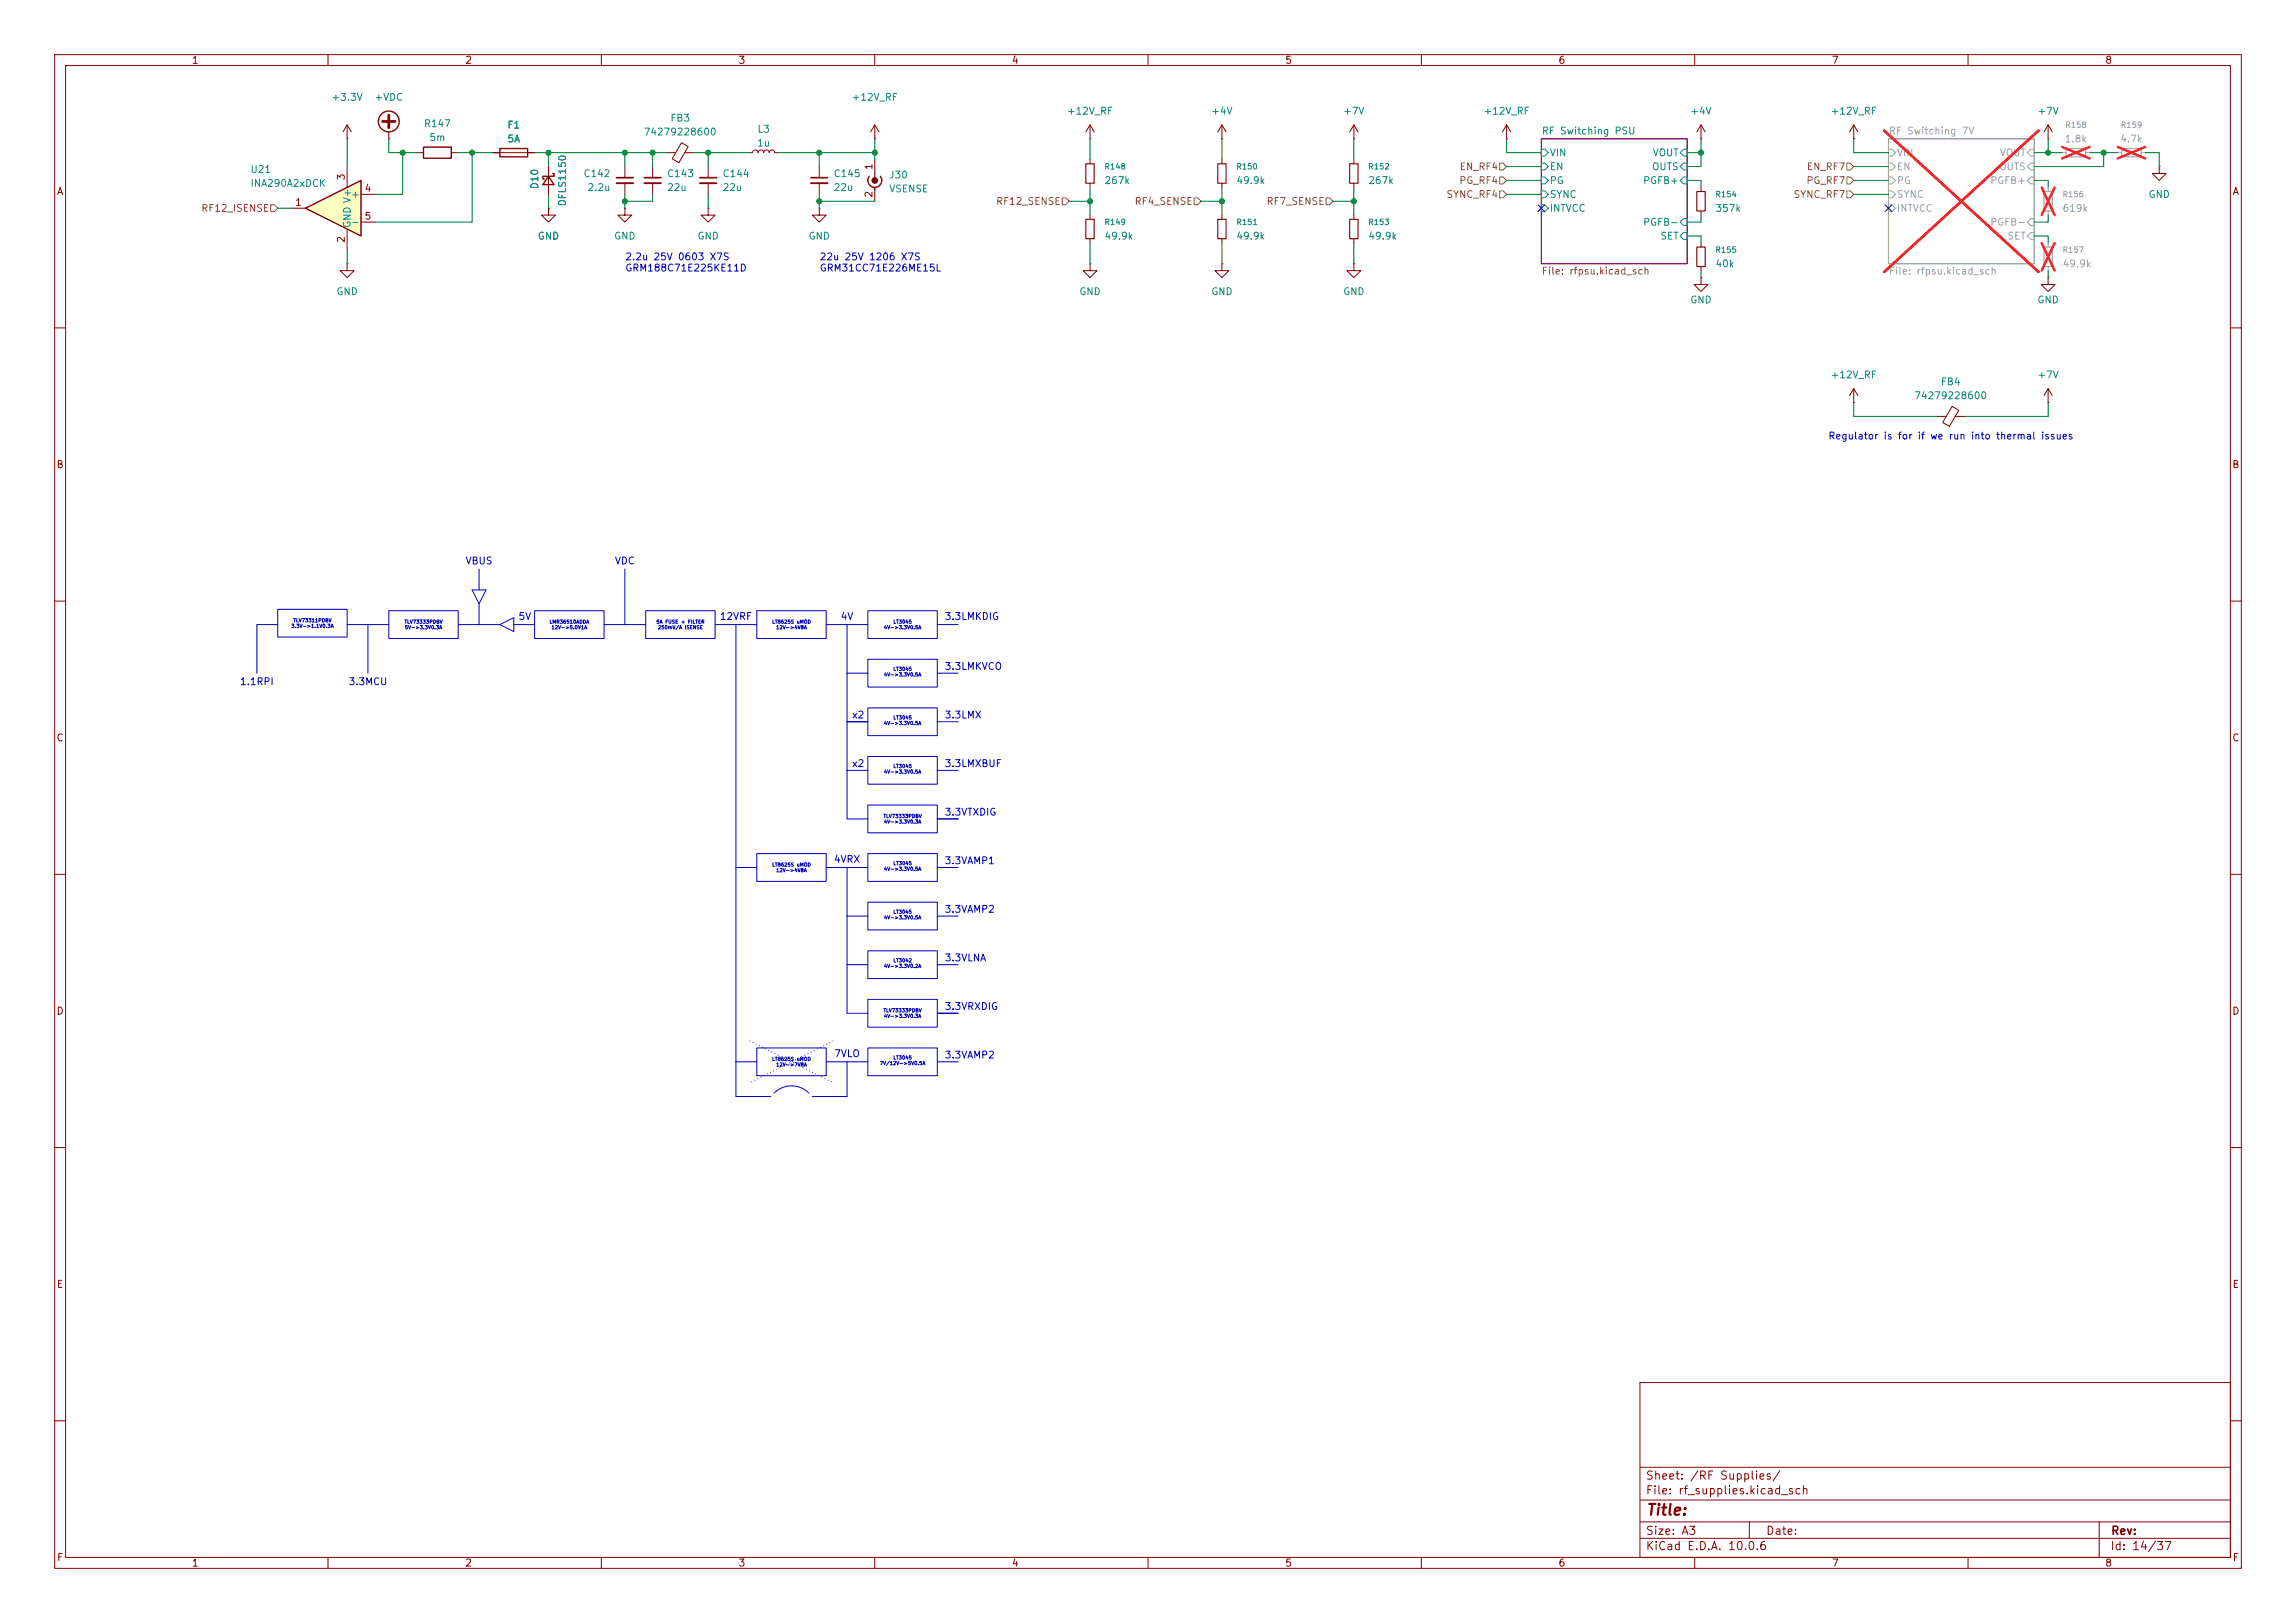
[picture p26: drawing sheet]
<svg xmlns="http://www.w3.org/2000/svg" width="420mm" height="297mm" viewBox="0 0 420 297" stroke-linecap="round" stroke-linejoin="round" font-family="sans-serif">
<defs><g id="words">
<text font-size="2" fill="#840000" x="301" y="277.8">Title:</text>
<g font-size="1.5" fill="#840000">
<text x="300.9" y="273.8">File: rf_supplies.kicad_sch</text>
<text x="300.9" y="271.1">Sheet: /RF Supplies/</text>
<text x="300.9" y="281.2">Size: A3</text>
<text x="322.9" y="281.2">Date:</text>
<text x="386" y="281.2">Rev:</text>
<text x="300.9" y="284">KiCad E.D.A. 10.0.6</text>
<text x="385.9" y="284">Id: 14/37</text>
</g>
<g font-size="1.3" fill="#840000">
<text x="35" y="12">1</text>
<text x="85" y="12">2</text>
<text x="135" y="12">3</text>
<text x="185" y="12">4</text>
<text x="235" y="12">5</text>
<text x="285" y="12">6</text>
<text x="335" y="12">7</text>
<text x="385" y="12">8</text>
<text x="10.3" y="36">A</text>
<text x="63.4" y="33.1" transform="rotate(-90 63.4 33.1)">3</text>
<text x="66.6" y="35.4">4</text>
<text x="159.9" y="31.2" transform="rotate(-90 159.9 31.2)">1</text>
<text x="408.3" y="36">A</text>
<text x="53.9" y="38">1</text>
<text x="66.6" y="40.5">5</text>
<text x="159.9" y="36.3" transform="rotate(-90 159.9 36.3)">2</text>
<text x="63.4" y="44.5" transform="rotate(-90 63.4 44.5)">2</text>
<text x="10.2" y="86">B</text>
<text x="408.2" y="86">B</text>
<text x="10.2" y="136">C</text>
<text x="408.2" y="136">C</text>
<text x="10.2" y="186">D</text>
<text x="408.2" y="186">D</text>
<text x="10.3" y="236">E</text>
<text x="408.3" y="236">E</text>
<text x="10.3" y="286">F</text>
<text x="35" y="287">1</text>
<text x="85" y="287">2</text>
<text x="135" y="287">3</text>
<text x="185" y="287">4</text>
<text x="235" y="287">5</text>
<text x="285" y="287">6</text>
<text x="335" y="287">7</text>
<text x="385" y="287">8</text>
<text x="408.3" y="286">F</text>
</g>
<g font-size="1.3" fill="#008484">
<text x="60.5" y="18.7">+3.3V</text>
<text x="68.4" y="18.7">+VDC</text>
<text x="77.4" y="23.6">R147</text>
<text x="92.7" y="23.8">F1</text>
<text x="122.5" y="22.6">FB3</text>
<text x="155.7" y="18.7">+12V_RF</text>
<text x="195.1" y="21.3">+12V_RF</text>
<text x="221.5" y="21.3">+4V</text>
<text x="245.6" y="21.3">+7V</text>
<text x="271.3" y="21.3">+12V_RF</text>
<text x="309.1" y="21.3">+4V</text>
<text x="334.8" y="21.3">+12V_RF</text>
<text x="372.6" y="21.3">+7V</text>
<text x="78.4" y="26.1">5m</text>
<text x="92.7" y="26.4">5A</text>
<text x="117.6" y="25.1">74279228600</text>
<text x="138.4" y="27.1">1u</text>
<text x="138.5" y="24.6">L3</text>
<text x="281.9" y="24.9">RF Switching PSU</text>
<text x="283.4" y="28.9">VIN</text>
<text x="302.2" y="28.9">VOUT</text>
<text x="45.7" y="32">U21</text>
<text x="45.7" y="34.5">INA290A2xDCK</text>
<text x="98.8" y="34.7" transform="rotate(-90 98.8 34.7)">D10</text>
<text x="106.6" y="32.7">C142</text>
<text x="107.3" y="35.3">2.2u</text>
<text x="121.9" y="32.7">C143</text>
<text x="121.9" y="35.3">22u</text>
<text x="132.1" y="32.7">C144</text>
<text x="132.1" y="35.3">22u</text>
<text x="152.4" y="32.7">C145</text>
<text x="152.4" y="35.3">22u</text>
<text x="162.5" y="33">J30</text>
<text x="162.5" y="35.5">VSENSE</text>
<text x="201.9" y="34">267k</text>
<text x="226" y="34">49.9k</text>
<text x="250.2" y="34">267k</text>
<text x="283.4" y="31.4">EN</text>
<text x="283.4" y="34">PG</text>
<text x="300.5" y="34">PGFB+</text>
<text x="302.1" y="31.4">OUTS</text>
<text x="64.1" y="36.5">+</text>
<text x="64.1" y="41.6">-</text>
<text x="64.5" y="41.8" transform="rotate(-90 64.5 41.8)">GND V+</text>
<text x="103.8" y="37.9" transform="rotate(-90 103.8 37.9)">DFLS1150</text>
<text x="283.4" y="36.5">SYNC</text>
<text x="283.4" y="39.1">INTVCC</text>
<text x="300.5" y="41.6">PGFB-</text>
<text x="313.7" y="39.1">357k</text>
<text x="392.9" y="36.5">GND</text>
<text x="98.3" y="44.1">GND</text>
<text x="112.2" y="44.1">GND</text>
<text x="127.5" y="44.1">GND</text>
<text x="147.8" y="44.1">GND</text>
<text x="201.9" y="44.1">49.9k</text>
<text x="226" y="44.1">49.9k</text>
<text x="250.2" y="44.1">49.9k</text>
<text x="303.6" y="44.1">SET</text>
<text x="313.7" y="49.2">40k</text>
<text x="61.4" y="54.3">GND</text>
<text x="197.3" y="54.3">GND</text>
<text x="221.5" y="54.3">GND</text>
<text x="245.6" y="54.3">GND</text>
<text x="309.1" y="55.8">GND</text>
<text x="372.6" y="55.8">GND</text>
<text x="334.8" y="69.5">+12V_RF</text>
<text x="354.9" y="70.8">FB4</text>
<text x="372.6" y="69.5">+7V</text>
<text x="350.1" y="73.4">74279228600</text>
</g>
<g font-size="1.3" fill="#a1a1a1">
<text x="345.4" y="24.9">RF Switching 7V</text>
<text x="346.9" y="28.9">VIN</text>
<text x="365.7" y="28.9">VOUT</text>
<text x="377.6" y="26.4">1.8k</text>
<text x="387.7" y="26.4">4.7k</text>
<text x="346.9" y="31.4">EN</text>
<text x="346.9" y="34">PG</text>
<text x="364" y="34">PGFB+</text>
<text x="365.6" y="31.4">OUTS</text>
<text x="346.9" y="36.5">SYNC</text>
<text x="346.9" y="39.1">INTVCC</text>
<text x="364" y="41.6">PGFB-</text>
<text x="377.2" y="39.1">619k</text>
<text x="367.1" y="44.1">SET</text>
<text x="345.4" y="50.6">File: rfpsu.kicad_sch</text>
<text x="377.2" y="49.2">49.9k</text>
</g>
<g font-size="1.3" fill="#848400">
<text x="266.8" y="34">PG_RF4</text>
<text x="266.9" y="31.4">EN_RF4</text>
<text x="330.3" y="34">PG_RF7</text>
<text x="330.4" y="31.4">EN_RF7</text>
<text x="36.7" y="39.1">RF12_ISENSE</text>
<text x="182.1" y="37.8">RF12_SENSE</text>
<text x="207.4" y="37.8">RF4_SENSE</text>
<text x="231.6" y="37.8">RF7_SENSE</text>
<text x="264.5" y="36.5">SYNC_RF4</text>
<text x="328" y="36.5">SYNC_RF7</text>
<text x="281.9" y="50.6">File: rfpsu.kicad_sch</text>
</g>
<g font-size="1.3" fill="#0000c2">
<text x="114.3" y="47.9">2.2u 25V 0603 X7S</text>
<text x="149.8" y="47.9">22u 25V 1206 X7S</text>
<text x="114.3" y="50">GRM188C71E225KE11D</text>
<text x="149.8" y="50">GRM31CC71E226ME15L</text>
<text x="334.3" y="80.7">Regulator is for if we run into thermal issues</text>
<text x="85.1" y="103.6">VBUS</text>
<text x="112.4" y="103.6">VDC</text>
<text x="94.7" y="113.7">5V</text>
<text x="131.6" y="113.7">12VRF</text>
<text x="153.7" y="113.7">4V</text>
<text x="172.7" y="113.7">3.3LMKDIG</text>
<text x="43.8" y="125.7">1.1RPI</text>
<text x="63.6" y="125.7">3.3MCU</text>
<text x="172.7" y="122.9">3.3LMKVCO</text>
<text x="155.7" y="131.8">x2</text>
<text x="172.7" y="131.8">3.3LMX</text>
<text x="155.7" y="140.7">x2</text>
<text x="172.7" y="140.7">3.3LMXBUF</text>
<text x="172.7" y="149.6">3.3VTXDIG</text>
<text x="152.4" y="158.2">4VRX</text>
<text x="172.7" y="158.4">3.3VAMP1</text>
<text x="172.7" y="167.3">3.3VAMP2</text>
<text x="172.7" y="176.2">3.3VLNA</text>
<text x="172.7" y="185.1">3.3VRXDIG</text>
<text x="152.5" y="193.8">7VLO</text>
<text x="172.7" y="194">3.3VAMP2</text>
</g>
<g font-size="1" fill="#a1a1a1">
<text x="377.7" y="23.6">R158</text>
<text x="387.8" y="23.6">R159</text>
<text x="377.2" y="36.3">R156</text>
<text x="377.2" y="46.5">R157</text>
</g>
<g font-size="1" fill="#008484">
<text x="201.9" y="31.2">R148</text>
<text x="226" y="31.2">R150</text>
<text x="250.2" y="31.2">R152</text>
<text x="201.9" y="41.4">R149</text>
<text x="226" y="41.4">R151</text>
<text x="250.2" y="41.4">R153</text>
<text x="313.7" y="36.3">R154</text>
<text x="313.7" y="46.5">R155</text>
</g>
<g font-size=".6" fill="#0000c2">
<text x="53.2" y="115">3.3V-&gt;1.1V0.3A</text>
<text x="53.6" y="114">TLV73311PDBV</text>
<text x="73.9" y="114.3">TLV73333PDBV</text>
<text x="74" y="115.3">5V-&gt;3.3V0.3A</text>
<text x="100.4" y="114.3">LMR36510ADDA</text>
<text x="100.8" y="115.3">12V-&gt;5.0V1A</text>
<text x="120" y="114.3">5A FUSE + FILTER</text>
<text x="120.3" y="115.3">250mV/A ISENSE</text>
<text x="141.2" y="114.3">LT8625S uMOD</text>
<text x="141.9" y="115.3">12V-&gt;4V8A</text>
<text x="161.6" y="115.3">4V-&gt;3.3V0.5A</text>
<text x="163.3" y="114.3">LT3045</text>
<text x="161.6" y="123.9">4V-&gt;3.3V0.5A</text>
<text x="163.3" y="122.9">LT3045</text>
<text x="163.3" y="131.8">LT3045</text>
<text x="161.6" y="132.8">4V-&gt;3.3V0.5A</text>
<text x="161.6" y="141.7">4V-&gt;3.3V0.5A</text>
<text x="163.3" y="140.7">LT3045</text>
<text x="161.5" y="149.8">TLV73333PDBV</text>
<text x="161.6" y="150.9">4V-&gt;3.3V0.3A</text>
<text x="141.2" y="158.7">LT8625S uMOD</text>
<text x="141.9" y="159.7">12V-&gt;4V8A</text>
<text x="161.6" y="159.5">4V-&gt;3.3V0.5A</text>
<text x="163.3" y="158.5">LT3045</text>
<text x="163.3" y="167.4">LT3045</text>
<text x="161.6" y="168.4">4V-&gt;3.3V0.5A</text>
<text x="161.6" y="177.3">4V-&gt;3.3V0.2A</text>
<text x="163.3" y="176.2">LT3042</text>
<text x="161.5" y="185.4">TLV73333PDBV</text>
<text x="161.6" y="186.4">4V-&gt;3.3V0.3A</text>
<text x="141.2" y="194.3">LT8625S uMOD</text>
<text x="141.9" y="195.3">12V-&gt;7V8A</text>
<text x="160.9" y="195">7V/12V-&gt;5V0.5A</text>
<text x="163.3" y="194">LT3045</text>
</g>
</g></defs>
<g fill="none" stroke="#840000" stroke-width=".18">
<path d="M10 10h400v277h-400zM12 12h396v273h-396zM60 10v2M110 10v2M160 10v2M210 10v2M260 10v2M310 10v2M360 10v2M63.5 25.4h.1M63.5 22.9l-.8 1.2M63.5 22.9l.8 1.2"/>
<path d="M63.5 22.9v2.5M71.1 25.4h.1M71.1 24.1v1.3M76.2 27.9h1.3M82.5 27.9h1.3M100.3 38.1v1.3h1.3l-1.3 1.2-1.2-1.2h1.2M100.3 38.1h.1M199.4 25.4h.1M199.4 22.9l-.8 1.2M199.4 22.9l.8 1.2M199.4 22.9v2.5M247.6 39.4v.7"/>
<path d="M247.6 43.7v.8M10 60h2M408 60h2M10 110h2M408 110h2M10 160h2M408 160h2M10 210h2M408 210h2M300 253h108v32h-108zM10 260h2M300 278.5h108"/>
<path d="M300 274.5h108M300 268.5h108M320 278.5v3M384 278.5v6.5M408 260h2M60 285v2M110 285v2M160 285v2M210 285v2M260 285v2M300 281.5h108M310 285v2"/>
<path d="M360 285v2"/>
</g>
<path d="M345.4 25.4h26.7v22.9h-26.7zM345.4 29.8h.7l.6 .7-.6 .6h-.7zM345.4 32.4h.7l.6 .6-.6 .7h-.7zM345.4 34.9h.7l.6 .7-.6 .6h-.7zM345.4 27.3h.7l.6 .6-.6 .7h-.7zM345.4 37.5h.7l.6 .6-.6 .6h-.7zM371.5 32.4h.6v1.3h-.6l-.7-.7zM371.5 27.3h.6v1.3h-.6l-.7-.7zM371.5 29.8h.6v1.3h-.6l-.7-.6zM371.5 40h.6v1.3h-.6l-.7-.7zM371.5 42.5h.6v1.3h-.6l-.7-.6z" fill="none" stroke="#a1a1a1" stroke-width=".18"/>
<path d="M344.6 23.9l28.3 25.9M372.9 23.9l-28.3 25.9" fill="none" stroke="#ff2626" stroke-width=".46"/>
<path d="M281.9 25.4h26.7v22.9h-26.7z" fill="none" stroke="#840084" stroke-width=".18"/>
<path d="M281.9 29.8h.7l.6 .7-.6 .6h-.7zM281.9 32.4h.7l.6 .6-.6 .7h-.7zM281.9 34.9h.7l.6 .7-.6 .6h-.7zM281.9 27.3h.7l.6 .6-.6 .7h-.7zM281.9 37.5h.7l.6 .6-.6 .6h-.7zM308 32.4h.6v1.3h-.6l-.7-.7zM308 27.3h.6v1.3h-.6l-.7-.7zM308 29.8h.6v1.3h-.6l-.7-.6zM308 40h.6v1.3h-.6l-.7-.7zM308 42.5h.6v1.3h-.6l-.7-.6z" fill="none" stroke="#008484" stroke-width=".18"/>
<path d="M246.9 40.1h1.5v3.6h-1.5z" fill="none" stroke="#840000" stroke-width=".2"/>
<path d="M70 22.2h2.3M71.1 21.1v2.3" fill="none" stroke="#840000" stroke-width=".51"/>
<g fill="none" stroke="#840000" stroke-width=".25">
<path d="M77.5 26.9h5v2.1h-5z"/>
<circle cx="71.1" cy="22.2" r="1.9"/>
</g>
<path d="M55.9 38.1l10.1-5.1v10.2z" fill="#ffffc2"/>
<path d="M55.9 38.1l10.1-5.1v10.2zM91.4 27.2h5.1v1.5h-5.1zM100.3 32.3l1 1.5h-2zM101.1 31.8h.2v.5h-2v.5h.3M159 32.3a1.27 1.27 0 0 0 .2 1.7 1.27 1.27 0 0 0 1.7 0 1.27 1.27 0 0 0 .1-1.7" fill="none" stroke="#840000" stroke-width=".25"/>
<g fill="none" stroke="#840000" stroke-width=".18">
<path d="M53.3 38.1h2.6M63.5 30.5v3.8M66 35.6h2.6M90.2 27.9h7.6M100.3 38.1h.1M100.3 30.5v5.1M114.3 38.1v1.3h1.3l-1.3 1.2-1.3-1.2h1.3M114.3 38.1h.1M114.3 30.5v2M114.3 33.5v2.1M119.4 30.5v2M119.4 33.5v2.1"/>
<path d="M121.9 27.9h1.7M124.7 26.1l1.2 .7-1.7 3-1.2-.7zM125.2 27.9h1.8M129.5 38.1v1.3h1.3l-1.3 1.2-1.2-1.2h1.2M129.5 38.1h.1M129.5 30.5v2M129.5 33.5v2.1M137.2 27.9h.5l.1-.3 .4-.2 .3 .2 .2 .3 .1-.3 .4-.2 .3 .2 .2 .3 .1-.3 .4-.2 .4 .2 .1 .3 .2-.3 .3-.2 .4 .2 .1 .3h.5M149.9 38.1v1.3h1.2l-1.2 1.2-1.3-1.2h1.3M149.9 38.1h.1M149.9 30.5v2M149.9 33.5v2.1"/>
<path d="M160 25.4h.1M160 22.9v2.5M160 29.2v3.8M160 34.3v2.5M160 22.9l-.7 1.2M160 22.9l.8 1.2M199.4 29.2v.8M199.4 33.5v.8M199.4 39.4v.7M223.5 25.4h.1M223.5 22.9v2.5M223.5 29.2v.8"/>
<path d="M223.5 33.5v.8M223.5 39.4v.7M223.5 22.9l-.7 1.2M223.5 22.9l.8 1.2M247.6 25.4h.1M247.6 22.9v2.5M247.6 29.2v.8M247.6 33.5v.8M247.6 22.9l-.7 1.2M247.6 22.9l.8 1.2M275.6 25.4h.1M275.6 22.9l-.8 1.2"/>
<path d="M275.6 22.9l.8 1.2M275.6 22.9v2.5M311.1 25.4h.1M311.1 22.9v2.5M311.1 34.3v.8M311.1 38.6v.8M311.1 22.9l-.7 1.2M311.1 22.9l.8 1.2M339.1 25.4h.1M339.1 22.9l-.8 1.2M339.1 22.9l.8 1.2M339.1 22.9v2.5"/>
<path d="M374.6 25.4h.1M374.6 22.9l-.7 1.2M374.6 22.9l.8 1.2M374.6 22.9v2.5M395 30.5v1.3h1.2l-1.2 1.2-1.3-1.2h1.3M395 30.5h.1M63.5 48.3v1.2h1.3l-1.3 1.3-1.3-1.3h1.3M63.5 48.3h.1M63.5 41.9v3.8M66 40.6h2.6M199.4 48.3v1.2h1.3l-1.3 1.3-1.3-1.3h1.3M199.4 48.3h.1"/>
<path d="M199.4 43.7v.8M223.5 48.3v1.2h1.3l-1.3 1.3-1.3-1.3h1.3M223.5 48.3h.1M223.5 43.7v.8M247.6 48.3v1.2h1.3l-1.3 1.3-1.2-1.3h1.2M247.6 48.3h.1M311.1 50.8v1.3h1.3l-1.3 1.2-1.2-1.2h1.2M311.1 50.8h.1M311.1 44.5v.7M311.1 48.8v.7M374.6 50.8v1.3h1.3l-1.3 1.2-1.2-1.2h1.2M374.6 50.8h.1"/>
<path d="M339.1 73.7h.1M339.1 71.1v2.6M339.1 71.1l-.8 1.3M339.1 71.1l.8 1.3M354.3 76.2h1.7M357.1 74.4l1.2 .7-1.7 2.9-1.2-.7zM357.7 76.2h1.7M374.6 73.7h.1M374.6 71.1v2.6M374.6 71.1l-.7 1.3M374.6 71.1l.8 1.3"/>
</g>
<path d="M198.6 30h1.6v3.5h-1.6zM222.8 30h1.5v3.5h-1.5zM246.9 30h1.5v3.5h-1.5zM310.4 35.1h1.5v3.5h-1.5zM198.6 40.1h1.6v3.6h-1.6zM222.8 40.1h1.5v3.6h-1.5zM310.4 45.2h1.5v3.6h-1.5z" fill="none" stroke="#840000" stroke-width=".2"/>
<path d="M112.8 32.5h3M117.9 32.5h3M128 32.5h3.1M148.3 32.5h3.1" fill="none" stroke="#840000" stroke-width=".3"/>
<path d="M112.8 33.5h3M117.9 33.5h3M128 33.5h3.1M148.3 33.5h3.1" fill="none" stroke="#840000" stroke-width=".33"/>
<path d="M373.9 35.1h1.5v3.5h-1.5zM378 27.2h3.5v1.5h-3.5zM388.1 27.2h3.6v1.5h-3.6zM373.9 45.2h1.5v3.6h-1.5z" fill="none" stroke="#a1a1a1" stroke-width=".2"/>
<path d="M374.6 34.3v.8M374.6 38.6v.8M377.2 27.9h.8M381.5 27.9h.8M387.3 27.9h.8M391.7 27.9h.7M374.6 44.5v.7M374.6 48.8v.7" fill="none" stroke="#a1a1a1" stroke-width=".18"/>
<path d="M373.5 34.3l2.3 5M375.8 34.3l-2.3 5M377.2 26.9l5 2.1M382.2 26.9l-5 2.1M387.4 26.9l5 2.1M392.4 26.9l-5 2.1M373.5 44.5l2.3 5M375.8 44.5l-2.3 5" fill="none" stroke="#ff2626" stroke-width=".46"/>
<circle cx="160" cy="33" r=".51" fill="#840000" stroke="#840000" stroke-width=".2"/>
<path d="M49.5 37.5h.7l.6 .6-.6 .6h-.7zM194.3 36.2h.6l.7 .6-.7 .7h-.6zM218.4 36.2h.7l.6 .6-.6 .7h-.7zM242.6 36.2h.6l.6 .6-.6 .7h-.6zM274.3 34.9h.7l.6 .7-.6 .6h-.7zM274.3 29.8h.7l.6 .7-.6 .6h-.7zM274.3 32.4h.7l.6 .6-.6 .7h-.7zM337.8 34.9h.7l.6 .7-.6 .6h-.7zM337.8 32.4h.7l.6 .6-.6 .7h-.7zM337.8 29.8h.7l.6 .7-.6 .6h-.7z" fill="none" stroke="#848400" stroke-width=".18"/>
<g fill="none" stroke="#0000c2" stroke-width=".18">
<path d="M50.8 111.5h12.7v5.1h-12.7zM50.8 114.3h-3.8v8.9M63.5 114.3h7.6M67.3 114.3v8.9M71.1 111.8h12.7v5h-12.7zM83.8 114.3h7.6M86.4 108h2.5l-1.3 2.5zM87.6 104.1v3.9M87.6 110.5v3.8M91.4 114.3l2.6-1.3v2.6zM94 114.3h3.8M97.8 111.8h12.7v5h-12.7z"/>
<path d="M110.5 114.3h7.6M114.3 104.1v10.2M118.1 111.8h12.7v5h-12.7zM130.8 114.3h7.6M134.6 114.3v86.4h6.4M138.4 111.8h12.7v5h-12.7zM151.1 114.3h7.6M154.9 114.3v35.6h3.8M158.7 111.8h12.7v5h-12.7zM171.4 114.3h3.9M154.9 123.2h3.8M154.9 132.1h3.8"/>
<path d="M158.7 138.4h12.7v5.1h-12.7zM158.7 120.7h12.7v5h-12.7zM158.7 129.5h12.7v5.1h-12.7zM171.4 123.2h3.9M171.4 132.1h3.9M134.6 158.8h3.8M138.4 156.2h12.7v5.1h-12.7zM151.1 158.8h7.6M154.9 158.8v26.6h3.8M154.9 141h3.8M158.7 156.2h12.7v5.1h-12.7zM158.7 147.3h12.7v5.1h-12.7z"/>
<path d="M171.4 158.8h3.9M171.4 149.9h3.9M171.4 141h3.9M154.9 176.5h3.8M154.9 167.6h3.8M158.7 174h12.7v5.1h-12.7zM158.7 165.1h12.7v5.1h-12.7zM171.4 176.5h3.9M171.4 167.6h3.9M134.6 194.3h3.8M138.4 191.8h12.7v5.1h-12.7zM151.1 194.3h7.6"/>
<path d="M154.9 194.3v6.4h-6.3M158.7 182.9h12.7v5.1h-12.7zM158.7 191.8h12.7v5.1h-12.7zM171.4 185.4h3.9M171.4 194.3h3.9M141.6 200a4.5 4.5 0 0 1 6.4 0"/>
</g>
<path d="M137.2 190.5l15.2 7.6M152.4 190.5l-15.2 7.6" fill="none" stroke="#0000c2" stroke-width=".18" stroke-dasharray="0 .6"/>
<g fill="none" stroke="#008400" stroke-width=".18">
<path d="M50.8 38.1h2.5M63.5 25.4v5.1M71.1 25.4v2.5h5.1M73.7 27.9v7.7h-5.1M83.8 27.9h6.4M86.4 27.9v12.7h-17.8M97.8 27.9h24.1M100.3 27.9v2.6M100.3 35.6v2.5M114.3 27.9v2.6M114.3 35.6v2.5M119.4 35.6v1.2h-5.1"/>
<path d="M119.4 27.9v2.6M127 27.9h10.2M129.5 27.9v2.6M129.5 35.6v2.5M142.2 27.9h17.8M149.9 36.8h10.1M149.9 27.9v2.6M149.9 35.6v2.5M160 25.4v3.8M195.6 36.8h3.8M199.4 25.4v3.8M199.4 34.3v5.1"/>
<path d="M219.7 36.8h3.8M223.5 25.4v3.8M223.5 34.3v5.1M243.8 36.8h3.8M247.6 25.4v3.8M247.6 34.3v5.1M275.6 35.6h6.3M275.6 30.5h6.3M275.6 25.4v2.5h6.3M275.6 33h6.3M308.6 27.9h2.5M308.6 33h2.5v1.3"/>
<path d="M311.1 25.4v5.1h-2.5M311.1 39.4v1.2h-2.5M339.1 35.6h6.3M339.1 30.5h6.3M339.1 25.4v2.5h6.3M339.1 33h6.3M372.1 33h2.5v1.3M372.1 27.9h5.1M374.6 25.4v2.5M374.6 39.4v1.2h-2.5M382.3 27.9h5M384.8 27.9v2.6h-12.7"/>
<path d="M392.4 27.9h2.6v2.6M63.5 45.7v2.6M199.4 44.5v3.8M223.5 44.5v3.8M247.6 44.5v3.8M308.6 43.2h2.5v1.3M311.1 49.5v1.3M372.1 43.2h2.5v1.3M374.6 49.5v1.3M339.1 73.7v2.5h15.2M374.6 73.7v2.5h-15.2"/>
</g>
<path d="M281.3 37.5l1.2 1.2M282.5 37.5l-1.2 1.2M344.8 37.5l1.2 1.2M346 37.5l-1.2 1.2" fill="none" stroke="#000084" stroke-width=".18"/>
<g fill="#008400" stroke="#008400" stroke-width=".18">
<circle cx="199.4" cy="36.8" r=".46"/>
<circle cx="247.6" cy="36.8" r=".46"/>
<circle cx="223.5" cy="36.8" r=".46"/>
<circle cx="114.3" cy="36.8" r=".46"/>
<circle cx="160" cy="27.9" r=".46"/>
<circle cx="149.9" cy="27.9" r=".46"/>
<circle cx="119.4" cy="27.9" r=".46"/>
<circle cx="129.5" cy="27.9" r=".46"/>
<circle cx="149.9" cy="36.8" r=".46"/>
<circle cx="311.1" cy="27.9" r=".46"/>
<circle cx="384.8" cy="27.9" r=".46"/>
<circle cx="374.6" cy="27.9" r=".46"/>
<circle cx="86.4" cy="27.9" r=".46"/>
<circle cx="73.7" cy="27.9" r=".46"/>
<circle cx="100.3" cy="27.9" r=".46"/>
<circle cx="114.3" cy="27.9" r=".46"/>
</g>
<use href="#words"/>
</svg>
